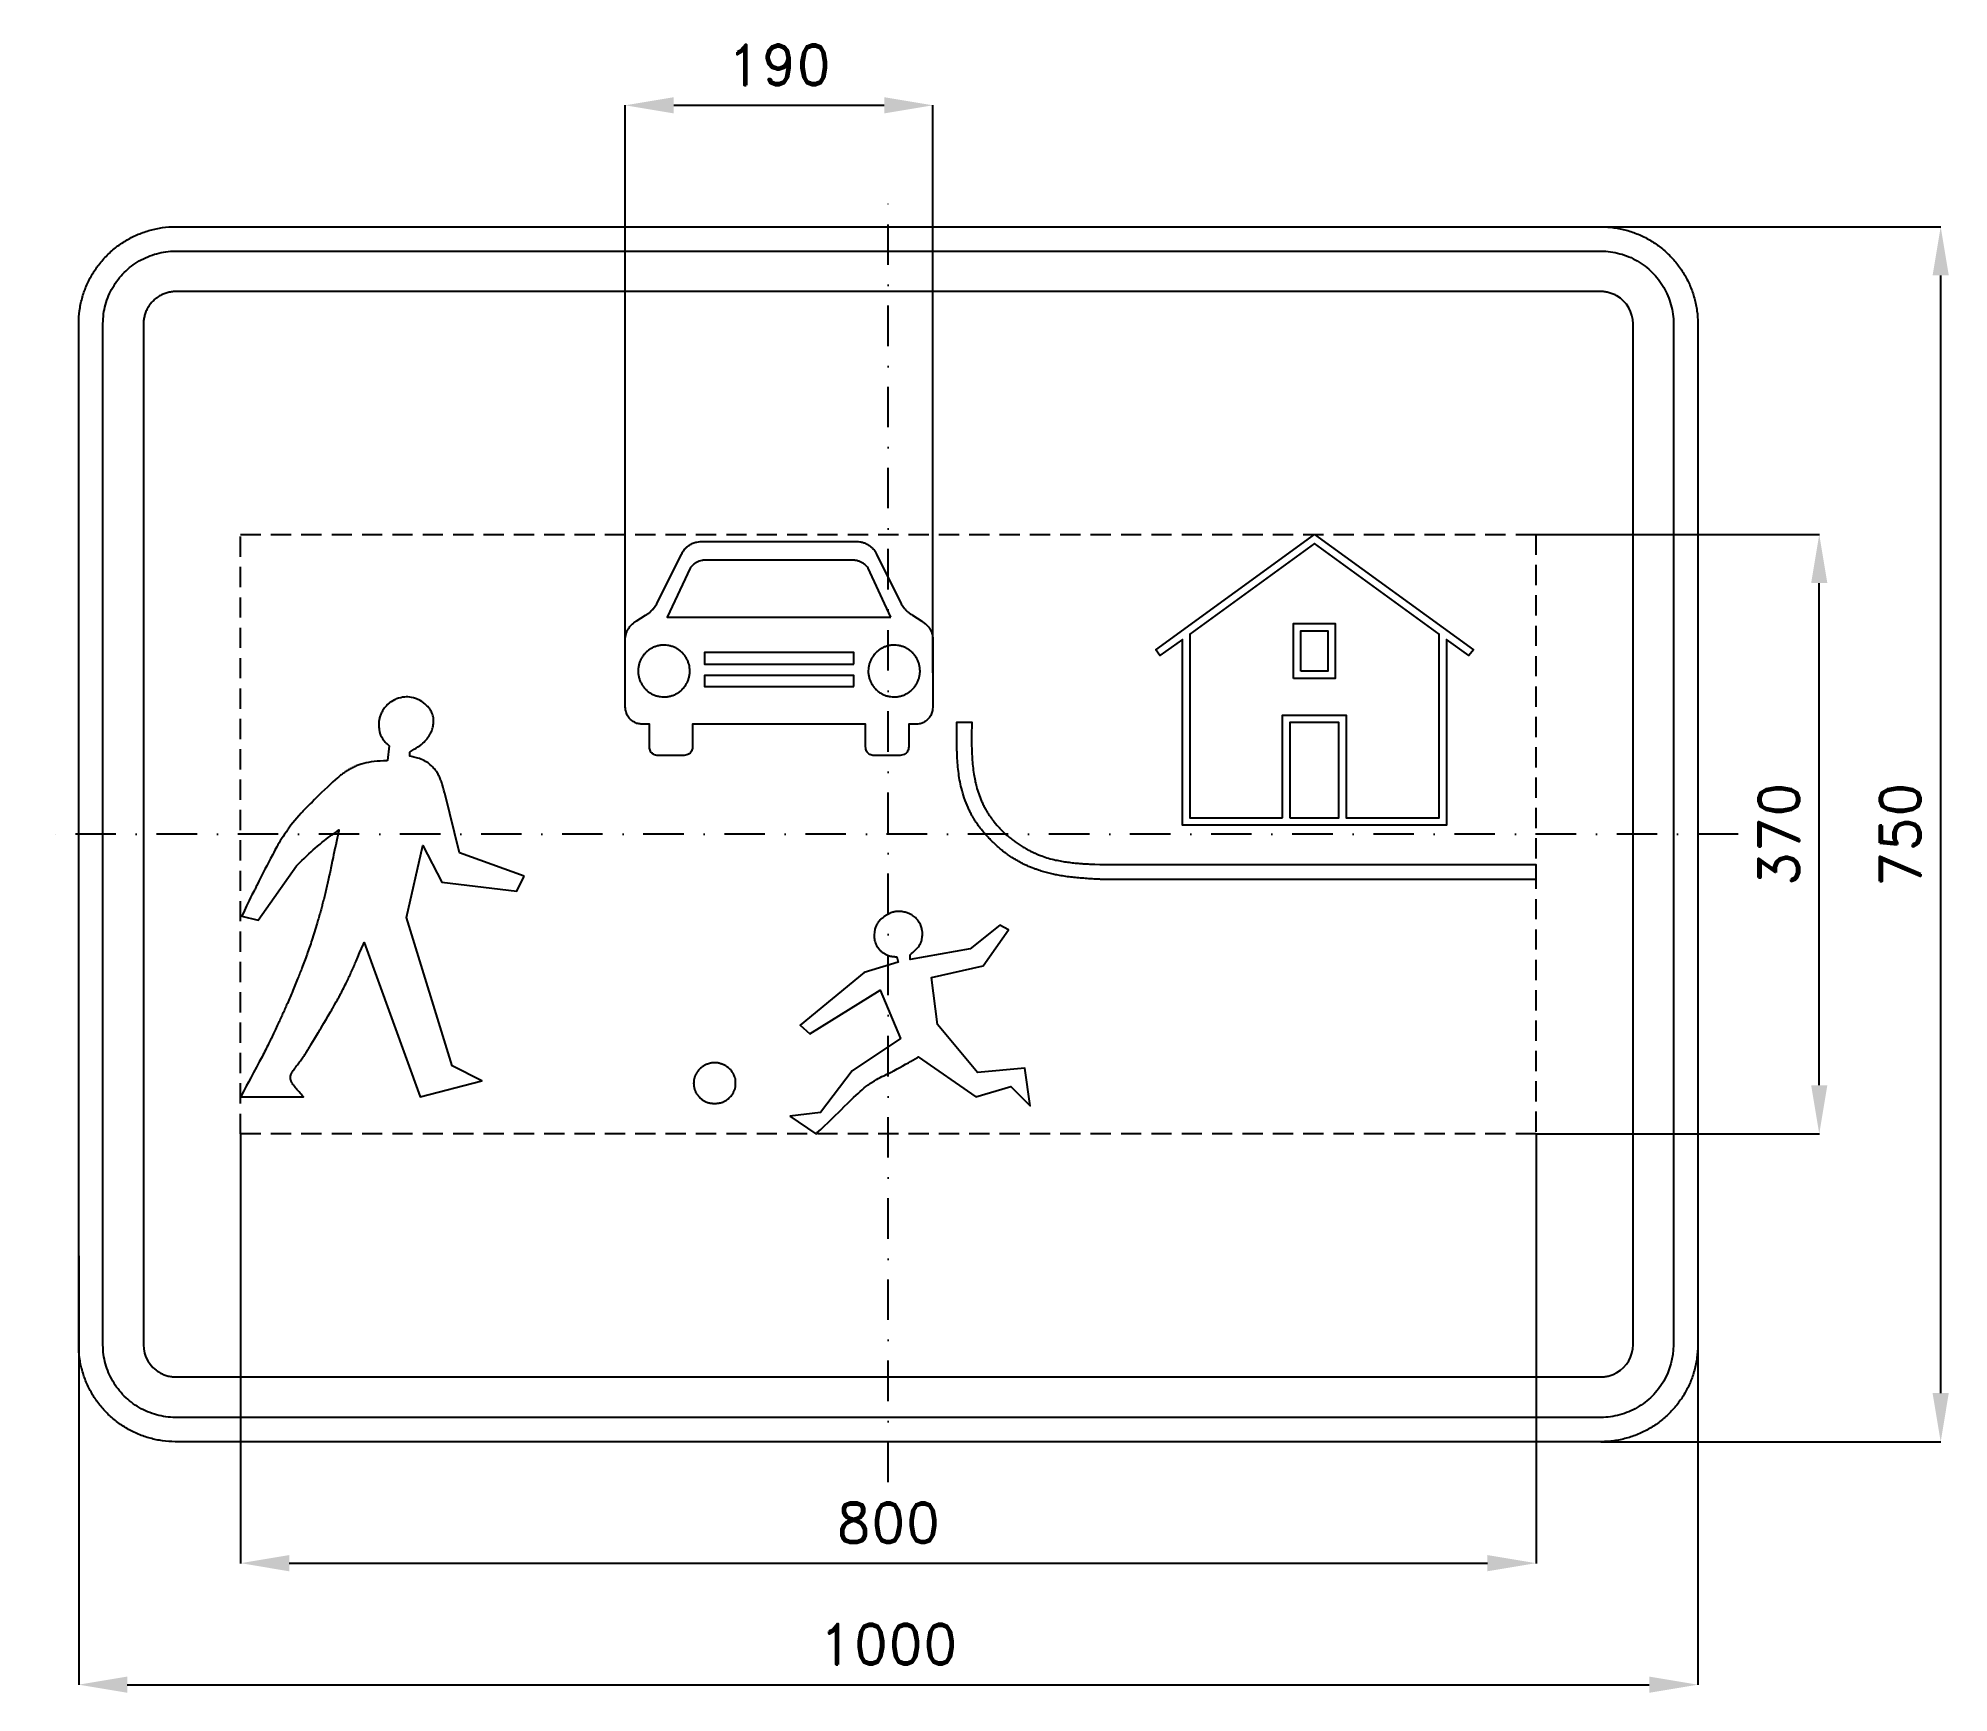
# Model space of a CAD drawing. Header units: millimetres. Extents: x -525 to 655, y -530 to 491.
import ezdxf

# ---------------------------------------------------------------- set-up
doc = ezdxf.new("R2010")
doc.units = ezdxf.units.MM
doc.header["$LTSCALE"] = 5
doc.linetypes.add('ČERCHOVANÁX2', pattern=[2, 1, -0.5, 0, -0.5])
doc.linetypes.add('ČÁRKOVANÁX2', pattern=[1.5, 1, -0.5])
doc.layers.add('Kóty', color=2, linetype='Continuous')
doc.layers.add('Značka', color=7, linetype='Continuous')
doc.styles.get("Standard").update_dxf_attribs({"font": 'romand.shx', "height": 25})
doc.dimstyles.get("Standard").update_dxf_attribs({"dimtxt": 25, "dimasz": 30, "dimexe": 0.18, "dimexo": 0.0625, "dimgap": 12.5, "dimtad": 1, "dimdec": 0, "dimzin": 0, "dimdsep": 46, "dimtxsty": 'Standard', "dimcen": 0.09, "dimadec": 0, "dimazin": 0, "dimtfac": 1, "dimtdec": 0, "dimtofl": 0, "dimtmove": 0, "dimatfit": 3, "dimfxl": 1, "dimtolj": 1, "dimtzin": 0, "dimarcsym": 0})

msp = doc.modelspace()

# ---------------------------------------------------------------- blocks, each defined once
blk = doc.blocks.new('*D0')
at = {"layer": 'Defpoints', "color": 0, "transparency": 16777216}
for p in [(400, 185), (575, 185), (400, -185)]:
    blk.add_point(p, dxfattribs=at)
at = {"layer": 'Kóty', "color": 0, "lineweight": -2, "transparency": 16777216}
for p, q in [((400.0625, 185), (575.18, 185)), ((575, -155), (575, 155)), ((400.0625, -185), (575.18, -185))]:
    blk.add_line(p, q, dxfattribs=at)
at = {"layer": 'Kóty', "color": 0, "transparency": 16777216}
for points in [[(570, 155), (580, 155), (575, 185)], [(570, -155), (580, -155), (575, -185)]]:
    blk.add_solid(points, dxfattribs=at)
at = {"layer": 'Kóty', "color": 0, "transparency": 16777216, "insert": (550, 0), "char_height": 25, "attachment_point": 5, "rotation": 90}
blk.add_mtext('\\A1;370', dxfattribs=at)
blk = doc.blocks.new('*D1')
at = {"layer": 'Defpoints', "color": 0, "transparency": 16777216}
for p in [(-400, -185), (400.0625, -185), (400.0625, -450)]:
    blk.add_point(p, dxfattribs=at)
at = {"layer": 'Kóty', "color": 0, "lineweight": -2, "transparency": 16777216}
for p, q in [((-400, -185.0625), (-400, -450.18)), ((400.0625, -185.0625), (400.0625, -450.18)), ((-370, -450), (370.0625, -450))]:
    blk.add_line(p, q, dxfattribs=at)
at = {"layer": 'Kóty', "color": 0, "transparency": 16777216}
for points in [[(-370, -445), (-370, -455), (-400, -450)], [(370.0625, -445), (370.0625, -455), (400.0625, -450)]]:
    blk.add_solid(points, dxfattribs=at)
at = {"layer": 'Kóty', "color": 0, "transparency": 16777216, "insert": (0.03125, -425), "char_height": 25, "attachment_point": 5}
blk.add_mtext('\\A1;800', dxfattribs=at)
blk = doc.blocks.new('*D2')
at = {"layer": 'Defpoints', "color": 0, "transparency": 16777216}
for p in [(-500, -260.1), (500, -260.1), (500, -525)]:
    blk.add_point(p, dxfattribs=at)
at = {"layer": 'Kóty', "color": 0, "lineweight": -2, "transparency": 16777216}
for p, q in [((-500, -260.2), (-500, -525.2)), ((500, -260.2), (500, -525.2)), ((-470, -525), (470, -525))]:
    blk.add_line(p, q, dxfattribs=at)
at = {"layer": 'Kóty', "color": 0, "transparency": 16777216}
for points in [[(-470, -520), (-470, -530), (-500, -525)], [(470, -520), (470, -530), (500, -525)]]:
    blk.add_solid(points, dxfattribs=at)
at = {"layer": 'Kóty', "color": 0, "transparency": 16777216, "insert": (0, -500), "char_height": 25, "attachment_point": 5}
blk.add_mtext('\\A1;1000', dxfattribs=at)
blk = doc.blocks.new('*D3')
at = {"layer": 'Defpoints', "color": 0, "transparency": 16777216}
for p in [(27.564, 450), (-162.436, 99.66), (27.564, 99.66)]:
    blk.add_point(p, dxfattribs=at)
at = {"layer": 'Kóty', "color": 0, "lineweight": -2, "transparency": 16777216}
for p, q in [((-162.436, 99.7225), (-162.436, 450.18)), ((-132.436, 450), (-2.436, 450)), ((27.564, 99.7225), (27.564, 450.18))]:
    blk.add_line(p, q, dxfattribs=at)
at = {"layer": 'Kóty', "color": 0, "transparency": 16777216}
for points in [[(-132.436, 455), (-132.436, 445), (-162.436, 450)], [(-2.436, 455), (-2.436, 445), (27.564, 450)]]:
    blk.add_solid(points, dxfattribs=at)
at = {"layer": 'Kóty', "color": 0, "transparency": 16777216, "insert": (-67.436, 475), "char_height": 25, "attachment_point": 5}
blk.add_mtext('\\A1;190', dxfattribs=at)
blk = doc.blocks.new('*D4')
at = {"layer": 'Defpoints', "color": 0, "transparency": 16777216}
for p in [(440, 375), (650, 375), (440, -375)]:
    blk.add_point(p, dxfattribs=at)
at = {"layer": 'Kóty', "color": 0, "lineweight": -2, "transparency": 16777216}
for p, q in [((440.0625, 375), (650.18, 375)), ((650, -345), (650, 345)), ((440.0625, -375), (650.18, -375))]:
    blk.add_line(p, q, dxfattribs=at)
at = {"layer": 'Kóty', "color": 0, "transparency": 16777216}
for points in [[(645, 345), (655, 345), (650, 375)], [(645, -345), (655, -345), (650, -375)]]:
    blk.add_solid(points, dxfattribs=at)
at = {"layer": 'Kóty', "color": 0, "transparency": 16777216, "insert": (625, 0), "char_height": 25, "attachment_point": 5, "rotation": 90}
blk.add_mtext('\\A1;750', dxfattribs=at)

# ---------------------------------------------------------------- dimensions: what is measured, and where the dimension line sits
at = {"layer": 'Kóty'}
for base, p1, p2, picture, middle in [((27.564, 450), (-162.436, 99.66), (27.564, 99.66), '*D3', (-67.436, 475)), ((400.062, -450), (-400, -185), (400.062, -185), '*D1', (0.031, -425)), ((500, -525), (-500, -260.13), (500, -260.13), '*D2', (0, -500))]:
    dim = msp.add_linear_dim(base=base, p1=p1, p2=p2, dimstyle='Standard', dxfattribs=at)
    dim.commit()
    dim.dimension.update_dxf_attribs({"geometry": picture, "text_midpoint": middle})
for base, p1, p2, picture, middle in [((650, 375), (440, -375), (440, 375), '*D4', (625, 0)), ((575, 185), (400, -185), (400, 185), '*D0', (550, 0))]:
    dim = msp.add_linear_dim(base=base, p1=p1, p2=p2, angle=90, dimstyle='Standard', dxfattribs=at)
    dim.commit()
    dim.dimension.update_dxf_attribs({"geometry": picture, "text_midpoint": middle})

# ---------------------------------------------------------------- linework, layer by layer
at = {"layer": 'Značka', "color": 6, "linetype": 'ČERCHOVANÁX2', "ltscale": 5}
for points in [[(0, -400), (0, 400)], [(525, 0), (-525, 0)]]:
    msp.add_lwpolyline(points, dxfattribs=at)
at = {"layer": 'Značka', "color": 5}
for points in [[(-440, -375), (-440.24, -374.999), (-440.47, -374.998, -0.0321778), (-448.22, -374.455, -0.0354441), (-455.83, -372.873, -0.0362736), (-463.2, -370.384, -0.0344121), (-470.14, -366.883, -0.0337101), (-476.6, -362.571, -0.0340833), (-482.43, -357.426, -0.0342091), (-487.58, -351.604, -0.0342289), (-491.88, -345.136, -0.0340264), (-495.36, -338.191, -0.0334163), (-497.87, -330.832, -0.0341134), (-499.48, -323.215, -0.0367486), (-500, -315.471), (-500, -315.236), (-500, -315), (-500, 315), (-500, 315.236), (-500, 315.471, -0.0321795), (-499.46, 323.219, -0.0354563), (-497.87, 330.832, -0.0362667), (-495.38, 338.195, -0.0344283), (-491.88, 345.136, -0.0337327), (-487.57, 351.603, -0.034076), (-482.43, 357.426, -0.034198), (-476.6, 362.576, -0.0342084), (-470.14, 366.883, -0.034041), (-463.19, 370.359, -0.0334151), (-455.83, 372.873, -0.0341264), (-448.22, 374.481, -0.0367402), (-440.47, 374.998), (-440.24, 374.999), (-440, 375), (440, 375), (440.24, 374.999), (440.47, 374.998, -0.032176), (448.22, 374.455, -0.0354529), (455.83, 372.873, -0.0362606), (463.2, 370.384, -0.0344037), (470.14, 366.883, -0.0337135), (476.6, 362.571, -0.0340917), (482.43, 357.426, -0.0341856), (487.58, 351.604, -0.0342456), (491.88, 345.136, -0.0340273), (495.36, 338.191, -0.0333729), (497.87, 330.832, -0.0341419), (499.48, 323.215, -0.0367803), (500, 315.471), (500, 315.236), (500, 315), (500, -315), (500, -315.236), (500, -315.471, -0.0322106), (499.46, -323.219, -0.0353954), (497.87, -330.832, -0.0362515), (495.38, -338.195, -0.034424), (491.88, -345.136, -0.0337189), (487.57, -351.603, -0.0340785), (482.43, -357.426, -0.0342032), (476.6, -362.576, -0.0342398), (470.14, -366.883, -0.0340357), (463.19, -370.359, -0.0334142), (455.83, -372.873, -0.0341347), (448.22, -374.481, -0.0367462), (440.47, -374.998), (440.24, -374.999), (440, -375), (-440, -375)], [(-440, -375), (-440.24, -374.999), (-440.47, -374.998, -0.0321778), (-448.22, -374.455, -0.0354441), (-455.83, -372.873, -0.0362736), (-463.2, -370.384, -0.0344121), (-470.14, -366.883, -0.0337101), (-476.6, -362.571, -0.0340833), (-482.43, -357.426, -0.0342091), (-487.58, -351.604, -0.0342289), (-491.88, -345.136, -0.0340264), (-495.36, -338.191, -0.0334163), (-497.87, -330.832, -0.0341134), (-499.48, -323.215, -0.0367486), (-500, -315.471), (-500, -315.236), (-500, -315), (-500, 315), (-500, 315.236), (-500, 315.471, -0.0321795), (-499.46, 323.219, -0.0354563), (-497.87, 330.832, -0.0362667), (-495.38, 338.195, -0.0344283), (-491.88, 345.136, -0.0337327), (-487.57, 351.603, -0.034076), (-482.43, 357.426, -0.034198), (-476.6, 362.576, -0.0342084), (-470.14, 366.883, -0.034041), (-463.19, 370.359, -0.0334151), (-455.83, 372.873, -0.0341264), (-448.22, 374.481, -0.0367402), (-440.47, 374.998), (-440.24, 374.999), (-440, 375), (440, 375), (440.24, 374.999), (440.47, 374.998, -0.032176), (448.22, 374.455, -0.0354529), (455.83, 372.873, -0.0362606), (463.2, 370.384, -0.0344037), (470.14, 366.883, -0.0337135), (476.6, 362.571, -0.0340917), (482.43, 357.426, -0.0341856), (487.58, 351.604, -0.0342456), (491.88, 345.136, -0.0340273), (495.36, 338.191, -0.0333729), (497.87, 330.832, -0.0341419), (499.48, 323.215, -0.0367803), (500, 315.471), (500, 315.236), (500, 315), (500, -315), (500, -315.236), (500, -315.471, -0.0322106), (499.46, -323.219, -0.0353954), (497.87, -330.832, -0.0362515), (495.38, -338.195, -0.034424), (491.88, -345.136, -0.0337189), (487.57, -351.603, -0.0340785), (482.43, -357.426, -0.0342032), (476.6, -362.576, -0.0342398), (470.14, -366.883, -0.0340357), (463.19, -370.359, -0.0334142), (455.83, -372.873, -0.0341347), (448.22, -374.481, -0.0367462), (440.47, -374.998), (440.24, -374.999), (440, -375), (-440, -375)], [(-440, -360), (-440.18, -359.999), (-440.35, -359.999, -0.0321796), (-446.16, -359.592, -0.0354445), (-451.87, -358.405, -0.036268), (-457.4, -356.538, -0.034425), (-462.6, -353.912, -0.0337284), (-467.45, -350.678, -0.0340851), (-471.82, -346.82, -0.0342169), (-475.68, -342.453, -0.0342177), (-478.91, -337.602, -0.0340356), (-481.52, -332.393, -0.0334423), (-483.41, -326.874, -0.034154), (-484.61, -321.161, -0.0367489), (-485, -315.353), (-485, -315.177), (-485, -315), (-485, 315), (-485, 315.177), (-485, 315.353, -0.0321885), (-484.59, 321.164, -0.0354761), (-483.41, 326.874, -0.0362831), (-481.54, 332.397, -0.0344295), (-478.91, 337.602, -0.0337327), (-475.68, 342.452, -0.0340793), (-471.82, 346.82, -0.034196), (-467.45, 350.682, -0.0342452), (-462.6, 353.912, -0.0340487), (-457.39, 356.519, -0.0334148), (-451.87, 358.405, -0.0341222), (-446.16, 359.611, -0.0367394), (-440.35, 359.999), (-440.18, 360), (-440, 360), (440, 360), (440.18, 359.999), (440.35, 359.999, -0.0321901), (446.16, 359.592, -0.0354333), (451.87, 358.405, -0.0362606), (457.4, 356.538, -0.0344001), (462.6, 353.912, -0.0337217), (467.45, 350.678, -0.0340516), (471.82, 346.82, -0.0342117), (475.68, 342.453, -0.0342162), (478.91, 337.602, -0.0340393), (481.52, 332.393, -0.0333982), (483.41, 326.874, -0.0341347), (484.61, 321.161, -0.0367067), (485, 315.353), (485, 315.177), (485, 315), (485, -315), (485, -315.177), (485, -315.353), (484.59, -321.164), (483.41, -326.874), (481.54, -332.397), (478.91, -337.602), (475.68, -342.452, -0.0340776), (471.82, -346.82, -0.0342295), (467.45, -350.682, -0.0342299), (462.6, -353.912, -0.034048), (457.39, -356.519, -0.0334148), (451.87, -358.405, -0.0341185), (446.16, -359.611, -0.0367444), (440.35, -359.999), (440.18, -360), (440, -360), (-440, -360)], [(-440, -335), (440, -335), (440.08, -335), (440.16, -334.999, 0.0321789), (442.74, -334.818, 0.0354579), (445.28, -334.291, 0.0362767), (447.73, -333.461), (450.05, -332.294), (452.2, -330.857), (454.14, -329.142), (455.86, -327.201), (457.29, -325.045), (458.45, -322.73), (459.29, -320.277), (459.83, -317.738), (460, -315.157), (460, -315.079), (460, -315), (460, 315), (460, 315.079), (460, 315.157), (459.82, 317.74), (459.29, 320.277), (458.46, 322.732), (457.29, 325.045), (455.86, 327.201), (454.14, 329.142), (452.2, 330.859), (450.05, 332.294, 0.0340541), (447.73, 333.453, 0.0334086), (445.28, 334.291, 0.0341855), (442.74, 334.827, 0.0367465), (440.16, 334.999), (440.08, 335), (440, 335), (-440, 335), (-440.08, 335), (-440.16, 334.999, 0.032183), (-442.74, 334.818, 0.0354467), (-445.28, 334.291, 0.0362744), (-447.73, 333.461, 0.0344248), (-450.05, 332.294, 0.033755), (-452.2, 330.857, 0.0340968), (-454.14, 329.142, 0.034164), (-455.86, 327.201, 0.0342056), (-457.29, 325.045, 0.0340348), (-458.45, 322.73, 0.0334698), (-459.29, 320.277, 0.0341275), (-459.83, 317.738, 0.0367663), (-460, 315.157), (-460, 315.079), (-460, 315), (-460, -315), (-460, -315.079), (-460, -315.157), (-459.82, -317.74), (-459.29, -320.277), (-458.46, -322.732), (-457.29, -325.045), (-455.86, -327.201), (-454.14, -329.142), (-452.2, -330.859, 0.0342041), (-450.05, -332.294, 0.0340291), (-447.73, -333.453, 0.0334198), (-445.28, -334.291, 0.0341179), (-442.74, -334.827, 0.0367402), (-440.16, -334.999), (-440.08, -335), (440.08, -335)], [(-18.672, 180.705), (-17.563, 180.543, -0.0129764), (-16.46, 180.342, -0.0171912), (-15.517, 180.11, -0.021849), (-14.595, 179.805, -0.0250829), (-13.594, 179.371, -0.0210307), (-12.636, 178.846, -0.0200598), (-11.677, 178.225, -0.0203362), (-10.772, 177.529, -0.0198467), (-10.008, 176.851, -0.0230303), (-9.305, 176.11, -0.0233128), (-8.65, 175.288, -0.0191757), (-8.067, 174.413, -0.0100556), (-7.651, 173.712), (-7.255, 173), (8.066, 142.225), (10.081, 139.271), (10.414, 138.916), (10.751, 138.565, 0.00648991), (11.141, 138.174, 0.0080533), (11.542, 137.795, 0.00724542), (11.92, 137.458), (12.307, 137.131), (12.681, 136.827), (13.061, 136.532), (13.387, 136.29), (13.718, 136.056, 0.00914581), (14.333, 135.65), (14.957, 135.258), (20.72, 131.533, -0.00424504), (21.57, 130.972, -0.0126881), (22.401, 130.383, -0.0210036), (23.286, 129.658, -0.0253279), (24.1, 128.855, -0.023507), (24.774, 128.058, -0.0201797), (25.376, 127.204, -0.0176366), (25.889, 126.359, -0.0174209), (26.342, 125.481, -0.0163302), (26.68, 124.716, -0.0199405), (26.961, 123.93, -0.0233391), (27.233, 122.914, -0.0153746), (27.425, 121.879), (27.497, 121.408), (27.564, 120.936), (27.564, 78.384), (27.413, 77.113, -0.0211122), (27.191, 75.854, -0.0338308), (26.79, 74.495, -0.0404743), (26.194, 73.211, -0.0373877), (25.487, 72.131, -0.0318609), (24.637, 71.157, -0.0276848), (23.742, 70.329, -0.0274914), (22.761, 69.605, -0.0259502), (21.867, 69.067, -0.0314355), (20.919, 68.636, -0.0372162), (19.648, 68.248, -0.0246373), (18.337, 68.02, -0.00638596), (17.733, 67.947, -0.00214933), (17.129, 67.884), (12.616, 67.884), (12.616, 53.886, -0.014709), (12.503, 52.889, -0.0444232), (12.274, 51.915, -0.0794268), (11.584, 50.623, -0.0852275), (10.529, 49.624, -0.0826207), (9.048, 48.937, -0.0258815), (7.406, 48.57), (-8.807, 48.57, -0.0193052), (-10.145, 48.842, -0.059536), (-11.406, 49.313, -0.0769141), (-12.543, 50.171, -0.0811075), (-13.362, 51.33, -0.0635029), (-13.796, 52.57, -0.0205073), (-14.021, 53.886), (-14.021, 67.884), (-120.851, 67.884), (-120.851, 53.886, -0.014133), (-120.98, 52.902, -0.042593), (-121.219, 51.941, -0.079408), (-121.939, 50.619, -0.0859733), (-123.033, 49.604, -0.0788961), (-124.474, 48.937, -0.0248675), (-126.066, 48.57), (-142.278, 48.57, -0.0205264), (-143.679, 48.845, -0.0635846), (-144.993, 49.341, -0.0771901), (-146.099, 50.198, -0.0815768), (-146.886, 51.348, -0.064437), (-147.293, 52.581, -0.0207731), (-147.489, 53.886), (-147.489, 67.884), (-152.002, 67.884), (-152.739, 67.962), (-153.476, 68.057, -0.0241112), (-154.703, 68.292, -0.0366109), (-155.888, 68.674, -0.0308776), (-156.785, 69.09, -0.0243669), (-157.634, 69.605, -0.0281569), (-158.663, 70.371, -0.0292052), (-159.598, 71.25, -0.0339855), (-160.477, 72.285, -0.0399359), (-161.192, 73.436, -0.0417565), (-161.762, 74.764, -0.0338671), (-162.127, 76.165, -0.0178045), (-162.308, 77.271, -0.00595321), (-162.436, 78.384), (-162.436, 120.936, -0.00169105), (-162.354, 121.512, -0.00500037), (-162.263, 122.087, -0.0150936), (-162.072, 123.058, -0.0230818), (-161.809, 124.009, -0.0196414), (-161.537, 124.755, -0.0153457), (-161.215, 125.481, -0.0178118), (-160.736, 126.404, -0.0185506), (-160.191, 127.29, -0.0216249), (-159.551, 128.182, -0.0251357), (-158.831, 129.009, -0.0260853), (-157.986, 129.812, -0.0209967), (-157.069, 130.533), (-156.338, 131.044), (-155.592, 131.533), (-149.83, 135.258), (-149.189, 135.661), (-148.558, 136.079), (-148.243, 136.302), (-147.934, 136.532), (-147.534, 136.843), (-147.141, 137.163), (-146.736, 137.508), (-146.34, 137.864), (-145.934, 138.252), (-145.539, 138.652), (-145.245, 138.96), (-144.953, 139.271), (-142.939, 142.225), (-127.618, 173), (-127.306, 173.559), (-126.986, 174.114, -0.0164069), (-126.402, 175.034, -0.0249738), (-125.746, 175.9, -0.0212635), (-125.163, 176.549, -0.0168478), (-124.531, 177.152, -0.0195208), (-123.655, 177.885, -0.0202464), (-122.723, 178.546, -0.0234274), (-121.688, 179.165, -0.0272068), (-120.597, 179.677, -0.0281812), (-119.387, 180.1, -0.0228447), (-118.139, 180.397), (-117.172, 180.566), (-116.2, 180.705), (-18.672, 180.705)], [(1.636, 134.093), (-12.457, 164.314), (-12.882, 164.8), (-13.314, 165.28, 0.0177408), (-14.091, 166.068, 0.0276544), (-14.934, 166.782, 0.0244266), (-15.687, 167.305, 0.0194535), (-16.483, 167.76, 0.0181159), (-17.349, 168.18, 0.0187115), (-18.242, 168.535, 0.0183388), (-19.062, 168.8, 0.0210468), (-19.899, 168.999, 0.0214246), (-20.774, 169.135, 0.0179488), (-21.658, 169.203), (-22.345, 169.221), (-23.032, 169.222), (-111.84, 169.222), (-112.626, 169.219), (-113.41, 169.193), (-114.272, 169.113, 0.0208416), (-115.125, 168.967), (-115.932, 168.765), (-116.721, 168.503), (-117.568, 168.161, 0.0174549), (-118.39, 167.76, 0.0205563), (-119.227, 167.279, 0.0251797), (-120.015, 166.724, 0.0282089), (-120.902, 165.955, 0.0178988), (-121.717, 165.107), (-122.069, 164.712), (-122.415, 164.314), (-136.508, 134.093), (1.636, 134.093)], [(-122.551, 100.765, 0.00964589), (-122.721, 102.745, 0.0292488), (-123.042, 104.695, 0.0384773), (-123.673, 106.683, 0.034259), (-124.587, 108.566, 0.0331438), (-125.723, 110.322, 0.0343774), (-127.082, 111.906, 0.0346834), (-128.629, 113.309, 0.0343968), (-130.356, 114.487, 0.0343533), (-132.215, 115.441, 0.0344143), (-134.187, 116.132, 0.0344244), (-136.229, 116.573, 0.0344111), (-138.313, 116.73, 0.0343981), (-140.4, 116.627, 0.0344177), (-142.453, 116.24, 0.0343962), (-144.442, 115.601, 0.034402), (-146.325, 114.696, 0.0343963), (-148.082, 113.564, 0.0344377), (-149.666, 112.202, 0.0344108), (-151.069, 110.654, 0.0344036), (-152.247, 108.928, 0.0344108), (-153.202, 107.07, 0.0344307), (-153.893, 105.099, 0.0344175), (-154.334, 103.057, 0.0344227), (-154.491, 100.974, 0.0344361), (-154.389, 98.888, 0.034424), (-154.001, 96.835, 0.0344079), (-153.362, 94.846, 0.0344152), (-152.456, 92.964, 0.0344028), (-151.324, 91.208, 0.0344069), (-149.962, 89.624, 0.0344306), (-148.413, 88.221, 0.0344167), (-146.687, 87.043, 0.0344174), (-144.829, 86.089, 0.0344288), (-142.857, 85.398, 0.0344055), (-140.814, 84.957, 0.0344283), (-138.731, 84.8, 0.0344125), (-136.644, 84.903, 0.0344001), (-134.591, 85.29, 0.0344002), (-132.601, 85.929, 0.0344156), (-130.718, 86.834, 0.0344194), (-128.962, 87.966, 0.0343776), (-127.378, 89.328, 0.0344035), (-125.974, 90.876, 0.0345712), (-124.796, 92.602, 0.0344156), (-123.844, 94.459, 0.0337084), (-123.151, 96.431, 0.0344857), (-122.703, 98.475, 0.0373059), (-122.552, 100.556), (-122.552, 100.661), (-122.551, 100.765)], [(19.62, 100.765, 0.00961528), (19.45, 102.745, 0.0292486), (19.128, 104.695, 0.0385052), (18.498, 106.683, 0.0342462), (17.584, 108.566, 0.0331193), (16.448, 110.322, 0.0343666), (15.089, 111.906, 0.0346826), (13.542, 113.309, 0.034389), (11.815, 114.487, 0.0343533), (9.956, 115.441, 0.0344047), (7.984, 116.132, 0.0344244), (5.942, 116.573, 0.0344095), (3.858, 116.73, 0.0343967), (1.771, 116.627, 0.0344155), (-0.282, 116.24, 0.0343962), (-2.271, 115.601, 0.034402), (-4.155, 114.696, 0.0344121), (-5.911, 113.564, 0.0344377), (-7.495, 112.202, 0.0344108), (-8.898, 110.654, 0.0344277), (-10.076, 108.928, 0.0344236), (-11.031, 107.07, 0.0344171), (-11.722, 105.099, 0.034446), (-12.163, 103.057, 0.0344372), (-12.32, 100.974, 0.0344215), (-12.218, 98.888, 0.034424), (-11.83, 96.835, 0.0344358), (-11.191, 94.846, 0.0344152), (-10.285, 92.964, 0.0344273), (-9.153, 91.208, 0.0344069), (-7.791, 89.624, 0.0344306), (-6.242, 88.221, 0.0344253), (-4.517, 87.043, 0.0344103), (-2.658, 86.089, 0.0344245), (-0.686, 85.398, 0.0343993), (1.356, 84.957, 0.0344267), (3.44, 84.8, 0.0344125), (5.527, 84.903, 0.0344033), (7.58, 85.29, 0.0343903), (9.57, 85.929, 0.0344029), (11.453, 86.834, 0.0344203), (13.209, 87.966, 0.0343868), (14.793, 89.328, 0.0343707), (16.197, 90.876, 0.0345594), (17.375, 92.602, 0.0344156), (18.327, 94.459, 0.0337223), (19.02, 96.431, 0.0345142), (19.468, 98.475, 0.0372913), (19.619, 100.556), (19.619, 100.661), (19.62, 100.765)], [(-224.883, -25.95), (-264.778, -11.45), (-273.935, 25.354), (-273.992, 25.572), (-274.049, 25.789), (-274.453, 27.305), (-274.874, 28.817), (-275.295, 30.243, 0.00682084), (-275.749, 31.658, 0.00869977), (-276.239, 33.05, 0.0109243), (-276.784, 34.421, 0.00995795), (-277.257, 35.495, 0.0107686), (-277.775, 36.548, 0.0130492), (-278.374, 37.645, 0.0154557), (-279.034, 38.705), (-279.157, 38.89), (-279.281, 39.074), (-279.373, 39.189), (-279.464, 39.304), (-279.65, 39.531), (-279.838, 39.757), (-280.311, 40.312), (-280.796, 40.858), (-281.459, 41.565), (-282.15, 42.244), (-282.871, 42.895), (-283.622, 43.511), (-284.249, 43.984), (-284.897, 44.429), (-285.755, 44.956), (-286.64, 45.438), (-287.652, 45.935), (-288.691, 46.373), (-289.566, 46.688), (-290.455, 46.964), (-291.35, 47.215), (-292.251, 47.445), (-292.978, 47.621), (-293.707, 47.792), (-294.484, 47.974), (-295.261, 48.16), (-295.399, 48.193), (-295.537, 48.227), (-295.537, 50.759), (-295.365, 50.861), (-295.192, 50.964), (-293.978, 51.691), (-292.769, 52.429), (-291.62, 53.149), (-290.488, 53.895), (-289.379, 54.672), (-288.304, 55.494), (-287.476, 56.182), (-286.681, 56.908, 0.0172592), (-285.739, 57.87, 0.01775), (-284.866, 58.895, 0.0238804), (-283.817, 60.336, 0.0242267), (-282.91, 61.871, 0.0206486), (-282.252, 63.22, 0.0207882), (-281.707, 64.619, 0.0214722), (-281.276, 66.038, 0.0233598), (-280.973, 67.49, 0.0196582), (-280.824, 68.641, 0.0208388), (-280.769, 69.8, 0.0280556), (-280.828, 71.217, 0.0322671), (-281.057, 72.615, 0.0361412), (-281.508, 74.137, 0.0314809), (-282.16, 75.587, 0.0239428), (-282.818, 76.734, 0.0227557), (-283.579, 77.813, 0.0216323), (-284.427, 78.831, 0.0205156), (-285.358, 79.774), (-286.15, 80.478), (-286.984, 81.13, 0.0187897), (-288.063, 81.868), (-289.194, 82.526, 0.0201811), (-290.562, 83.201, 0.0205571), (-291.98, 83.763), (-293.153, 84.139), (-294.349, 84.427), (-295.546, 84.627), (-296.756, 84.731), (-297.725, 84.751), (-298.693, 84.701), (-299.913, 84.543), (-301.121, 84.3), (-302.504, 83.95, 0.0229348), (-303.855, 83.497, 0.0215014), (-304.967, 83.02), (-306.038, 82.454), (-307.072, 81.815, 0.0188406), (-308.055, 81.1), (-308.802, 80.481, 0.020702), (-309.499, 79.809, 0.0213489), (-310.292, 78.908), (-311.034, 77.96), (-311.878, 76.826, 0.0238221), (-312.645, 75.643, 0.0237474), (-313.186, 74.622, 0.0202331), (-313.636, 73.555, 0.0186413), (-314.006, 72.472, 0.019161), (-314.293, 71.364, 0.0167173), (-314.465, 70.466, 0.0193481), (-314.573, 69.559, 0.0196732), (-314.621, 68.416, 0.00710837), (-314.608, 67.27, 0.00510844), (-314.58, 66.288, 0.01383), (-314.515, 65.309, 0.0141911), (-314.422, 64.53, 0.0136033), (-314.286, 63.757, 0.0133592), (-314.118, 63.019, 0.0143129), (-313.911, 62.292), (-313.722, 61.735), (-313.499, 61.192), (-313.182, 60.545), (-312.833, 59.912), (-312.421, 59.192), (-311.976, 58.494), (-311.556, 57.924), (-311.104, 57.378), (-310.626, 56.841), (-310.13, 56.322), (-309.722, 55.916), (-309.304, 55.518), (-308.859, 55.106), (-308.403, 54.705), (-308.322, 54.636), (-308.241, 54.567), (-309.259, 45.438), (-309.546, 45.425), (-309.832, 45.412), (-311.813, 45.314), (-313.792, 45.188), (-315.638, 45.036), (-317.48, 44.837), (-319.285, 44.597), (-321.081, 44.296), (-322.492, 44.014), (-323.894, 43.684), (-325.616, 43.208), (-327.313, 42.645, 0.021469), (-329.908, 41.597, 0.0219897), (-332.403, 40.328, 0.0169622), (-334.421, 39.12, 0.0133542), (-336.361, 37.792, 0.0107771), (-338.256, 36.371, 0.00908415), (-340.093, 34.876), (-341.531, 33.64), (-342.942, 32.373), (-344.66, 30.777), (-346.36, 29.162), (-348.174, 27.429), (-349.981, 25.688), (-351.466, 24.243), (-352.946, 22.792), (-354.414, 21.348), (-355.876, 19.899), (-357.037, 18.739), (-358.203, 17.582), (-359.665, 16.147, 0.00884206), (-361.101, 14.686, 0.0102441), (-362.6, 13.038), (-364.059, 11.352), (-365.291, 9.923), (-366.512, 8.486), (-367.716, 7.021), (-368.894, 5.533), (-369.816, 4.328), (-370.701, 3.098, 0.00764918), (-371.749, 1.527), (-372.79, -0.049), (-373.766, -1.452), (-374.732, -2.861, 0.00959958), (-375.503, -4.076), (-376.239, -5.314), (-376.965, -6.571), (-377.675, -7.836), (-378.237, -8.86), (-378.793, -9.887), (-379.485, -11.177), (-380.172, -12.469), (-381.469, -14.939), (-382.763, -17.411), (-383.853, -19.478), (-384.944, -21.545), (-386.03, -23.624), (-387.108, -25.708), (-387.966, -27.382), (-388.803, -29.066), (-389.815, -31.191, -0.00668306), (-390.843, -33.308, -0.00597412), (-391.9, -35.34), (-392.963, -37.368, 0.00591318), (-393.815, -39.08), (-394.638, -40.806), (-395.459, -42.541), (-396.275, -44.277), (-396.928, -45.674), (-397.581, -47.071), (-398.283, -48.562), (-398.991, -50.049), (-399.117, -50.312), (-399.243, -50.575), (-389.069, -53.131), (-365.432, -19.588), (-365.225, -19.383), (-365.019, -19.178), (-363.56, -17.724), (-362.099, -16.271), (-360.682, -14.878), (-359.252, -13.497), (-357.805, -12.125), (-356.343, -10.769), (-355.167, -9.7), (-353.972, -8.652), (-352.467, -7.384), (-350.951, -6.129), (-349.582, -4.988), (-348.201, -3.864), (-347.055, -2.976), (-345.893, -2.109), (-344.728, -1.255), (-343.558, -0.407), (-342.611, 0.278), (-341.665, 0.964), (-340.643, 1.713), (-339.626, 2.468), (-339.444, 2.604), (-339.262, 2.74), (-339.331, 2.421), (-339.399, 2.102), (-339.535, 1.464), (-339.67, 0.826), (-340.012, -0.773), (-340.356, -2.372), (-340.815, -4.511), (-341.271, -6.65), (-341.729, -8.804), (-342.186, -10.958), (-342.553, -12.696), (-342.917, -14.435), (-343.374, -16.634), (-343.829, -18.833, -0.00143939), (-344.754, -23.219, -0.00191154), (-345.707, -27.599, -0.00190718), (-346.526, -31.242, -0.00213904), (-347.373, -34.879, -0.00231457), (-348.248, -38.497, -0.00245166), (-349.157, -42.107, -0.00225305), (-349.904, -44.974, -0.00275828), (-350.68, -47.834, -0.00317357), (-351.684, -51.374, -0.00204256), (-352.725, -54.903, -0.0028988), (-354.329, -60.177, -0.00424552), (-356.008, -65.428, -0.00380458), (-357.462, -69.757, -0.00327671), (-358.977, -74.066, -0.00295684), (-360.531, -78.334, -0.00289155), (-362.136, -82.583, -0.00232252), (-363.443, -85.951, -0.00242672), (-364.783, -89.306, -0.00253648), (-366.487, -93.46, -0.00143521), (-368.224, -97.6, -0.00129971), (-369.877, -101.493, -0.00222953), (-371.559, -105.375, -0.00200178), (-372.973, -108.571, -0.00155176), (-374.409, -111.756, -0.00141318), (-375.856, -114.919, -0.00158408), (-377.321, -118.073), (-378.503, -120.584), (-379.692, -123.092), (-381.185, -126.223, -0.00290946), (-382.704, -129.342, -0.00390328), (-384.718, -133.343, -0.00186938), (-386.778, -137.32), (-388.495, -140.601), (-390.223, -143.875), (-391.958, -147.135), (-393.7, -150.39), (-395.097, -152.994), (-396.496, -155.597), (-397.986, -158.37), (-399.474, -161.144), (-399.737, -161.636), (-400, -162.128), (-361.101, -162.128), (-361.193, -162.025), (-361.286, -161.923), (-361.944, -161.197), (-362.605, -160.473), (-363.25, -159.769), (-363.893, -159.064), (-364.548, -158.339), (-365.192, -157.604), (-365.71, -156.994), (-366.218, -156.375), (-366.76, -155.695), (-367.282, -155), (-367.374, -154.874), (-367.465, -154.747), (-367.5, -154.69), (-367.534, -154.633), (-367.606, -154.515), (-367.676, -154.396), (-367.861, -154.08), (-368.04, -153.762), (-368.282, -153.309), (-368.509, -152.848), (-368.72, -152.374, -0.0147223), (-368.905, -151.889), (-369.029, -151.508, -0.017579), (-369.128, -151.119, -0.0244901), (-369.209, -150.654, -0.0282147), (-369.241, -150.183, -0.0516311), (-369.164, -149.278, -0.0403186), (-368.922, -148.398, -0.0277141), (-368.623, -147.661, -0.0204931), (-368.255, -146.959, -0.0157851), (-367.818, -146.243, -0.0117241), (-367.342, -145.551), (-366.931, -144.992), (-366.509, -144.442), (-365.971, -143.752), (-365.432, -143.063, 0.00644002), (-363.523, -140.555, 0.00811132), (-361.689, -137.992, 0.00632969), (-360.28, -135.917, 0.00475201), (-358.918, -133.811, 0.00353986), (-357.624, -131.744, 0.0029142), (-356.356, -129.66), (-355.371, -128.01), (-354.396, -126.354), (-353.185, -124.287), (-351.968, -122.224, -0.00217863), (-350.305, -119.457), (-348.632, -116.695), (-347.229, -114.36), (-345.837, -112.019), (-344.442, -109.657, 0.00190888), (-343.061, -107.286), (-341.966, -105.376), (-340.886, -103.457, 0.00252677), (-339.552, -101.044, 0.00277928), (-338.245, -98.617, 0.00479847), (-336.289, -94.863, 0.00550093), (-334.411, -91.07, 0.00423261), (-332.914, -87.91, 0.00302352), (-331.464, -84.729, 0.00217971), (-330.05, -81.55, 0.00173976), (-328.661, -78.36), (-327.563, -75.806), (-326.473, -73.248), (-325.316, -70.527), (-324.154, -67.808), (-323.948, -67.328), (-323.742, -66.849), (-289.194, -162.128), (-251.054, -152.217), (-269.366, -143.063), (-297.571, -51.355), (-287.398, -6.885), (-275.708, -29.5), (-229.45, -35.083), (-224.883, -25.95)], [(400, -27.896), (131.637, -27.896), (131.018, -27.862), (130.399, -27.827, -0.00136781), (126.095, -27.577, -0.00309837), (121.793, -27.288, -0.00445058), (117.74, -26.964, -0.00590872), (113.695, -26.555, -0.00743906), (109.696, -26.055, -0.00915379), (105.716, -25.422, -0.00831116), (102.562, -24.819, -0.00893203), (99.43, -24.107, -0.0109348), (96.125, -23.23, -0.013154), (92.866, -22.195), (92.293, -21.996), (91.72, -21.795), (91.252, -21.631), (90.785, -21.465), (89.854, -21.125), (88.927, -20.771, -0.00959101), (86.63, -19.827, -0.00930446), (84.37, -18.797, -0.0123188), (81.398, -17.303, -0.0125166), (78.505, -15.663, -0.012465), (75.671, -13.886, -0.0119895), (72.927, -11.973, -0.0100875), (70.782, -10.35, -0.0113599), (68.709, -8.637, -0.0120744), (66.202, -6.368, -0.00604812), (63.777, -4.008, -0.00583456), (61.632, -1.842, -0.0120655), (59.568, 0.397, -0.0118319), (57.928, 2.343, -0.0101988), (56.375, 4.361, -0.00971202), (54.898, 6.428, -0.0103515), (53.506, 8.552, -0.00869612), (52.455, 10.28, -0.00913299), (51.467, 12.044, -0.0107727), (50.326, 14.274, -0.00906896), (49.273, 16.548, -0.0216911), (46.956, 22.402, -0.024128), (45.185, 28.44, -0.0189786), (44.087, 33.596, -0.0142836), (43.333, 38.815, -0.0112017), (42.809, 44.148, -0.00921983), (42.503, 49.496, -0.00587), (42.371, 53.842, -0.00425336), (42.326, 58.19, -0.00282931), (42.34, 62.85), (42.391, 67.509), (42.401, 68.332), (42.412, 69.155), (51.566, 69.155), (51.555, 68.389), (51.544, 67.623), (51.48, 62.274, 0.00434726), (51.479, 56.925, 0.00649245), (51.572, 51.896, 0.00869416), (51.817, 46.871, 0.0109043), (52.23, 41.951, 0.013504), (52.883, 37.057, 0.0126968), (53.575, 33.235, 0.0148135), (54.477, 29.456, 0.0196582), (55.896, 24.844, 0.0196502), (57.672, 20.358, 0.0115764), (58.766, 17.978, 0.0133324), (59.976, 15.656, 0.0114916), (61.097, 13.728, 0.0102592), (62.302, 11.85, 0.00982065), (63.593, 9.992, 0.00980176), (64.954, 8.186), (66.094, 6.769), (67.273, 5.384, 0.00882929), (68.793, 3.697, 0.01078), (70.378, 2.072, 0.0159435), (72.909, -0.274, 0.012109), (75.569, -2.476, 0.00918405), (77.877, -4.249, 0.010364), (80.252, -5.93, 0.011062), (82.702, -7.524, 0.0111685), (85.22, -9.008, 0.009261), (87.279, -10.122, 0.00978463), (89.378, -11.157, 0.0121876), (92.049, -12.34, 0.0114492), (94.773, -13.396, 0.0168595), (99.02, -14.794, 0.0166885), (103.35, -15.904, 0.0126393), (107.013, -16.643, 0.0100938), (110.705, -17.215, 0.00816877), (114.445, -17.669, 0.00666825), (118.198, -18.012, 0.00419131), (121.227, -18.23, 0.00307036), (124.259, -18.404, 0.00204687), (127.494, -18.559), (130.73, -18.696), (131.301, -18.72), (131.873, -18.743), (400, -18.743), (400, -27.896)], [(-60.7, -174.073), (-44.705, -185), (-44.373, -184.692), (-44.041, -184.384), (-41.713, -182.208), (-39.397, -180.021), (-37.19, -177.924), (-34.991, -175.818), (-32.8, -173.702), (-30.615, -171.58), (-28.874, -169.882), (-27.143, -168.173), (-25.002, -166.029), (-22.843, -163.903), (-21.379, -162.511), (-19.902, -161.133), (-18.659, -159.978), (-17.406, -158.833), (-16.131, -157.704), (-14.831, -156.605), (-13.771, -155.747), (-12.689, -154.917, -0.00949801), (-11.301, -153.919, -0.00915877), (-9.876, -152.974), (-8.589, -152.174), (-7.279, -151.413), (-6.176, -150.803), (-5.062, -150.214), (-3.936, -149.639), (-2.804, -149.077), (-1.894, -148.635), (-0.979, -148.202), (0.171, -147.672), (1.315, -147.132, 0.0115946), (3.426, -146.042), (5.508, -144.896), (7.248, -143.941), (8.989, -142.985), (10.72, -142.017), (12.446, -141.038), (13.817, -140.254), (15.185, -139.464), (16.625, -138.624), (18.061, -137.778), (18.313, -137.629), (18.564, -137.48), (54.15, -162.128), (75.753, -155.765), (87.702, -167.709), (84.39, -144.341), (55.169, -147.132), (30.512, -117.398), (26.705, -88.445), (58.717, -81.325), (74.216, -58.973), (68.891, -56.181), (50.579, -70.657), (13.477, -77.256), (13.477, -74.467), (13.58, -74.375), (13.684, -74.284), (14.399, -73.657), (15.115, -73.031), (15.78, -72.444), (16.434, -71.846), (17.063, -71.241), (17.668, -70.613), (18.132, -70.096), (18.577, -69.562), (19.11, -68.864, 0.0244688), (19.583, -68.126, 0.0451609), (20.251, -66.69, 0.0318051), (20.695, -65.161, 0.0226412), (20.953, -63.822, 0.0235982), (21.086, -62.47, 0.0239102), (21.102, -61.099, 0.0234187), (20.988, -59.731), (20.817, -58.661, 0.0211367), (20.56, -57.609, 0.0265432), (20.136, -56.362, 0.0257524), (19.583, -55.165, 0.0327509), (18.74, -53.753, 0.0351941), (17.715, -52.469, 0.0291925), (16.728, -51.488, 0.0254848), (15.639, -50.62, 0.0239014), (14.464, -49.844, 0.023636), (13.222, -49.183, 0.0192991), (12.188, -48.73, 0.0202428), (11.121, -48.361, 0.0235868), (9.769, -48.014, 0.019396), (8.39, -47.784, 0.0174896), (7.219, -47.664, 0.0232758), (6.043, -47.64, 0.0210348), (5.079, -47.699, 0.0201591), (4.122, -47.836, 0.0188999), (3.193, -48.038, 0.0176645), (2.28, -48.308, 0.0168885), (1.571, -48.565, 0.0238983), (0.887, -48.877, 0.0199415), (0.08, -49.338), (-0.718, -49.818), (-1.43, -50.207, 0.0113546), (-2.139, -50.599, 0.0157161), (-2.7, -50.951), (-3.242, -51.333), (-3.759, -51.73), (-4.255, -52.152), (-4.635, -52.506), (-4.992, -52.881), (-5.409, -53.376), (-5.806, -53.887), (-6.331, -54.575, 0.0208476), (-6.819, -55.288, 0.0220744), (-7.191, -55.937), (-7.512, -56.614), (-7.802, -57.32), (-8.051, -58.041), (-8.224, -58.633), (-8.364, -59.233), (-8.497, -59.987), (-8.599, -60.747), (-8.718, -61.84, 0.025294), (-8.76, -62.936, 0.0243646), (-8.712, -63.835), (-8.586, -64.729), (-8.403, -65.608), (-8.158, -66.47), (-7.923, -67.144), (-7.65, -67.803), (-7.264, -68.606), (-6.823, -69.38, 0.0228423), (-6.218, -70.283, 0.0250698), (-5.53, -71.123, 0.0208271), (-4.884, -71.79, 0.0174885), (-4.189, -72.407, 0.0164076), (-3.45, -72.987, 0.0171457), (-2.675, -73.515), (-2.036, -73.901), (-1.379, -74.259, 0.0164498), (-0.556, -74.66, 0.0280823), (0.298, -74.986, 0.0192894), (0.859, -75.146, 0.0148504), (1.429, -75.268), (1.925, -75.351), (2.424, -75.418), (2.937, -75.476), (3.451, -75.528), (3.869, -75.569), (4.286, -75.612), (4.734, -75.664), (5.181, -75.721), (5.259, -75.731), (5.337, -75.742), (6.12, -79.031), (-14.963, -85.393), (-54.359, -117.919), (-48.514, -123.242), (-5.049, -96.321), (7.633, -126.056), (-22.323, -146.114), (-41.889, -171.778), (-60.7, -174.073)], [(-94.252, -153.73), (-94.252, -153.673), (-94.252, -153.616), (-94.253, -153.204), (-94.259, -152.791), (-94.271, -152.385), (-94.296, -151.98), (-94.333, -151.582), (-94.388, -151.186), (-94.443, -150.885), (-94.519, -150.589), (-94.637, -150.253), (-94.772, -149.923), (-94.955, -149.471), (-95.137, -149.02), (-95.295, -148.647), (-95.46, -148.278), (-95.631, -147.917), (-95.812, -147.561), (-95.962, -147.285), (-96.12, -147.014), (-96.325, -146.689), (-96.546, -146.375), (-96.898, -145.943), (-97.279, -145.536), (-97.579, -145.236), (-97.889, -144.946), (-98.191, -144.68), (-98.5, -144.424), (-98.743, -144.231), (-98.988, -144.041), (-99.292, -143.81), (-99.598, -143.583), (-99.98, -143.307), (-100.37, -143.042), (-100.711, -142.824), (-101.061, -142.619), (-101.42, -142.427), (-101.787, -142.25), (-102.083, -142.122), (-102.386, -142.013), (-102.766, -141.909), (-103.147, -141.808, -0.0177636), (-103.625, -141.646), (-104.102, -141.479, 0.0190926), (-104.514, -141.364), (-104.932, -141.273), (-105.349, -141.194), (-105.768, -141.13), (-106.097, -141.091), (-106.427, -141.061), (-106.764, -141.038, 0.0128444), (-107.102, -141.028), (-107.16, -141.028), (-107.218, -141.028), (-107.276, -141.028), (-107.335, -141.028), (-107.451, -141.03), (-107.568, -141.035, 0.00509922), (-107.87, -141.051, 0.00682314), (-108.172, -141.074, 0.0103263), (-108.587, -141.119, 0.00994817), (-109, -141.18, 0.00917876), (-109.42, -141.257, 0.00747302), (-109.836, -141.348, 0.00861225), (-110.169, -141.43, 0.0153233), (-110.498, -141.528, 0.0103524), (-110.892, -141.67, -0.0145311), (-111.287, -141.808, -0.0139849), (-111.744, -141.935, 0.0191865), (-112.199, -142.067, 0.024968), (-112.576, -142.213, 0.0137908), (-112.942, -142.389), (-113.303, -142.579), (-113.656, -142.783), (-113.93, -142.954), (-114.2, -143.132), (-114.52, -143.354), (-114.837, -143.583), (-115.204, -143.856), (-115.565, -144.135), (-115.865, -144.377), (-116.157, -144.627), (-116.446, -144.893), (-116.721, -145.173), (-116.939, -145.415), (-117.145, -145.666), (-117.361, -145.957), (-117.559, -146.26), (-117.593, -146.317), (-117.628, -146.375), (-117.674, -146.421), (-117.72, -146.467), (-117.807, -146.56), (-117.891, -146.655), (-118.092, -146.897), (-118.282, -147.148), (-118.513, -147.49), (-118.723, -147.845), (-118.917, -148.206), (-119.095, -148.574), (-119.228, -148.871), (-119.358, -149.17), (-119.522, -149.543), (-119.664, -149.923), (-119.769, -150.325), (-119.847, -150.735), (-119.918, -151.118), (-119.984, -151.5), (-120.045, -151.901), (-120.095, -152.304), (-120.129, -152.627), (-120.154, -152.951), (-120.176, -153.34), (-120.183, -153.73), (-120.173, -154.19), (-120.141, -154.65), (-120.103, -155.034), (-120.054, -155.417), (-119.999, -155.801), (-119.933, -156.184), (-119.875, -156.49), (-119.817, -156.796), (-119.751, -157.183), (-119.664, -157.563), (-119.498, -158.02), (-119.295, -158.466), (-119.126, -158.838), (-118.953, -159.206), (-118.763, -159.569), (-118.556, -159.924), (-118.378, -160.205), (-118.183, -160.473), (-117.909, -160.795), (-117.628, -161.111), (-117.334, -161.475), (-117.042, -161.841), (-116.778, -162.142), (-116.501, -162.431), (-116.216, -162.717), (-115.923, -162.996), (-115.687, -163.21), (-115.445, -163.418), (-115.145, -163.666), (-114.837, -163.903), (-114.458, -164.167), (-114.066, -164.41), (-113.724, -164.602), (-113.375, -164.782), (-113.015, -164.957), (-112.649, -165.121), (-112.349, -165.248), (-112.048, -165.375), (-111.671, -165.538, 0.0276611), (-111.287, -165.677, 0.0327474), (-110.814, -165.785), (-110.333, -165.859), (-109.917, -165.927), (-109.503, -165.997), (-109.086, -166.058), (-108.667, -166.108), (-108.339, -166.141), (-108.01, -166.167), (-107.614, -166.189, 0.00966003), (-107.218, -166.196, 0.0116173), (-106.74, -166.186, 0.00969429), (-106.262, -166.156, 0.00684736), (-105.848, -166.118, 0.00544558), (-105.434, -166.069, 0.00529154), (-105.015, -166.012, 0.00624255), (-104.598, -165.945), (-104.269, -165.887, -0.00444605), (-103.94, -165.83, 0.00301161), (-103.54, -165.765, 0.0277659), (-103.147, -165.677, 0.0335528), (-102.686, -165.51), (-102.235, -165.31), (-101.863, -165.15), (-101.493, -164.99), (-101.133, -164.82), (-100.78, -164.637), (-100.505, -164.487), (-100.235, -164.33), (-99.912, -164.124), (-99.598, -163.903), (-99.226, -163.617), (-98.866, -163.316), (-98.559, -163.048), (-98.257, -162.774), (-97.948, -162.488), (-97.645, -162.196), (-97.403, -161.957), (-97.158, -161.719), (-96.842, -161.424), (-96.546, -161.111, 0.0355409), (-96.275, -160.738), (-96.039, -160.337), (-95.848, -159.99), (-95.666, -159.64), (-95.492, -159.28), (-95.328, -158.914), (-95.2, -158.616), (-95.075, -158.316), (-94.92, -157.941), (-94.772, -157.563), (-94.61, -157.108), (-94.48, -156.643), (-94.401, -156.263), (-94.344, -155.878), (-94.303, -155.494), (-94.276, -155.109), (-94.263, -154.803), (-94.256, -154.497), (-94.253, -154.172), (-94.252, -153.847), (-94.252, -153.788), (-94.252, -153.73)]]:
    msp.add_lwpolyline(points, format="xyb", dxfattribs=at)
at = {"layer": 'Značka', "color": 6, "linetype": 'ČÁRKOVANÁX2', "ltscale": 2.5}
msp.add_lwpolyline([(-400, -185), (-400, 185), (400, 185), (400, -185), (-400, -185)], dxfattribs=at)
at = {"layer": 'Značka', "color": 5}
for points in [[(282.853, 5.608), (243.459, 5.608), (181.704, 5.608), (181.704, 120.212), (167.72, 110.301), (165.165, 113.849), (263.262, 185), (361.385, 113.849), (358.569, 110.301), (344.846, 120.212), (344.846, 5.608), (282.853, 5.608)], [(243.459, 10.197), (243.459, 73.448), (282.853, 73.448), (282.853, 10.197), (340.279, 10.197), (340.279, 123.5), (263.262, 179.393), (186.27, 123.5), (186.27, 10.197), (243.459, 10.197)], [(250.322, 96.061), (250.322, 130.123), (275.968, 130.123), (275.968, 96.061), (250.322, 96.061)], [(254.887, 100.65), (254.887, 125.534), (271.402, 125.534), (271.402, 100.65), (254.887, 100.65)], [(-21.348, 104.975), (-21.348, 112.115), (-113.525, 112.115), (-113.525, 104.975), (-21.348, 104.975)], [(-21.348, 91.261), (-21.348, 97.977), (-113.525, 97.977), (-113.525, 91.261), (-21.348, 91.261)], [(248.025, 10.197), (278.265, 10.197), (278.265, 68.884), (248.025, 68.884), (248.025, 10.197)]]:
    msp.add_lwpolyline(points, dxfattribs=at)

msp.set_redraw_order([(e.dxf.handle, doc.entitydb.next_handle()) for e in msp.query("TEXT MTEXT ATTDEF DIMENSION ARC_DIMENSION")])  # texts and dimensions are drawn at this point

doc.saveas('drawing.dxf')
